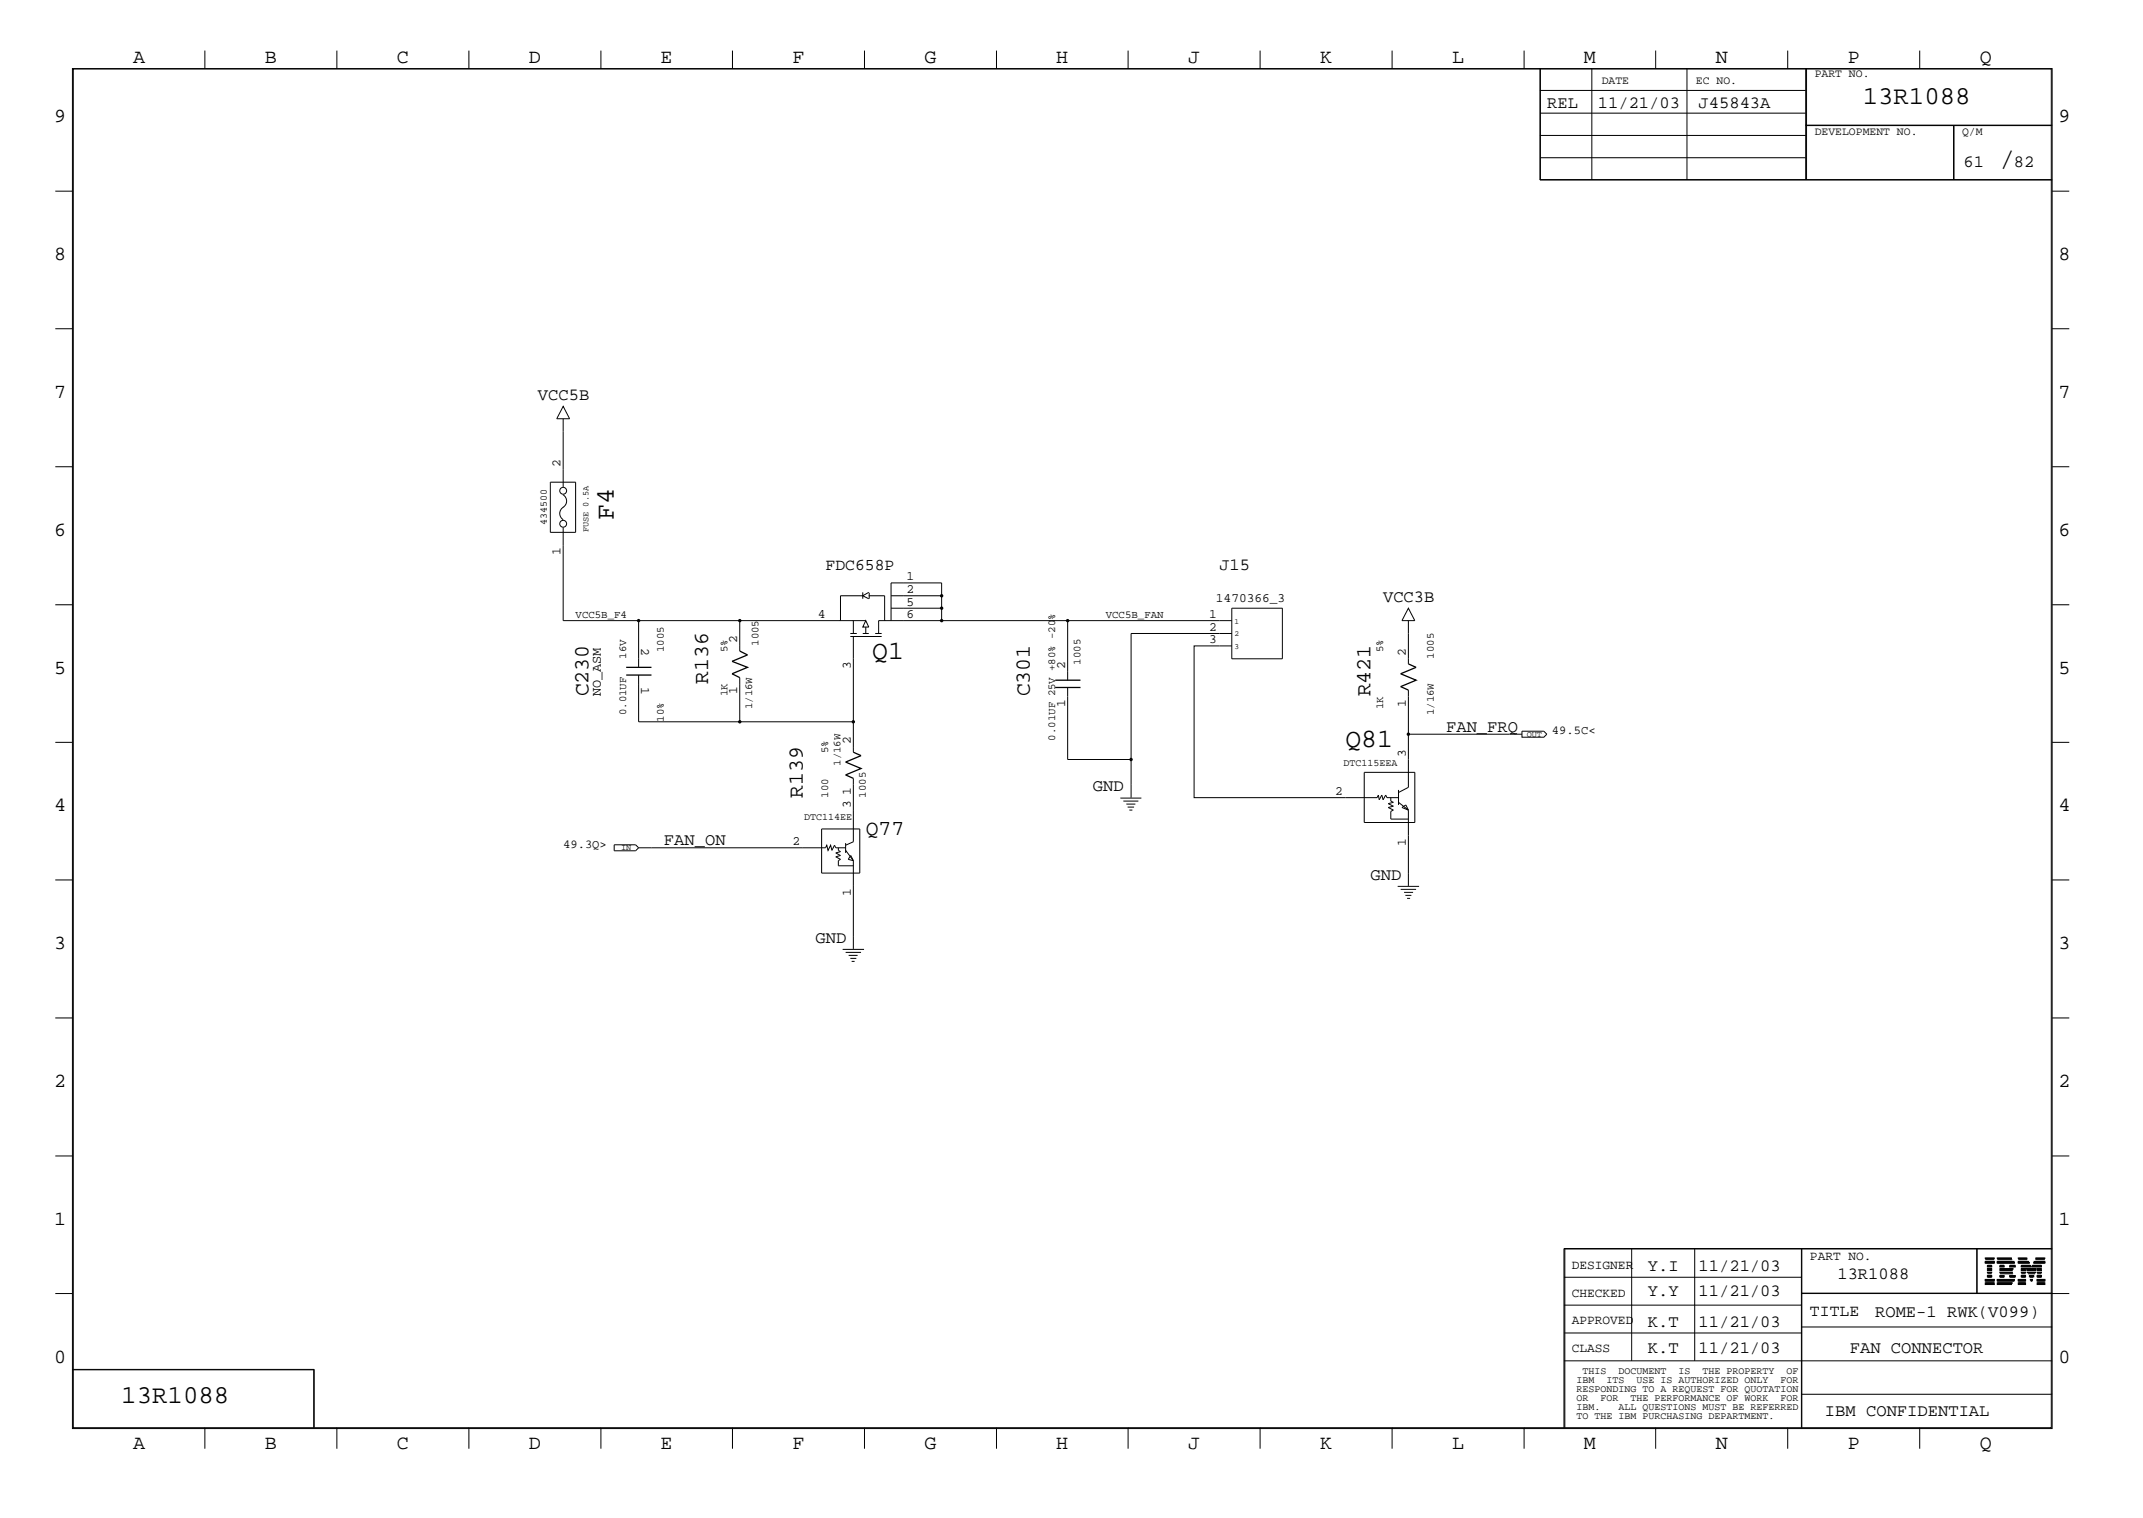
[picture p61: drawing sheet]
<svg xmlns="http://www.w3.org/2000/svg" width="423mm" height="300mm" viewBox="0 0 423 300" stroke-linecap="round" stroke-linejoin="round" font-family="sans-serif">
<defs><g id="words">
<g font-size="5.2">
<text x="395" y="32.9">/</text>
<text x="121.2" y="102.7" transform="rotate(-90 121.2 102.7)">F4</text>
<text x="172.3" y="130.1">Q1</text>
<text x="265.8" y="147.6">Q81</text>
</g>
<g font-size="5.1">
<text x="368" y="20.5">13R1088</text>
<text x="24" y="277.2">13R1088</text>
</g>
<g font-size="4.2">
<text x="116.2" y="137.6" transform="rotate(-90 116.2 137.6)">C230</text>
<text x="139.9" y="135.1" transform="rotate(-90 139.9 135.1)">R136</text>
<text x="203.5" y="137.6" transform="rotate(-90 203.5 137.6)">C301</text>
<text x="270.8" y="137.6" transform="rotate(-90 270.8 137.6)">R421</text>
<text x="158.6" y="157.6" transform="rotate(-90 158.6 157.6)">R139</text>
<text x="171" y="165">Q77</text>
</g>
<g font-size="4">
<text x="26.3" y="12.5">A</text>
<text x="52.3" y="12.5">B</text>
<text x="78.4" y="12.5">C</text>
<text x="104.5" y="12.5">D</text>
<text x="130.5" y="12.5">E</text>
<text x="156.5" y="12.5">F</text>
<text x="182.6" y="12.5">G</text>
<text x="208.6" y="12.5">H</text>
<text x="234.7" y="12.5">J</text>
<text x="260.8" y="12.5">K</text>
<text x="286.9" y="12.5">L</text>
<text x="312.8" y="12.5">M</text>
<text x="338.9" y="12.5">N</text>
<text x="365" y="12.5">P</text>
<text x="391.1" y="12.5">Q</text>
<text x="10.7" y="24.1">9</text>
<text x="406.7" y="24.1">9</text>
<text x="10.7" y="51.4">8</text>
<text x="406.7" y="51.4">8</text>
<text x="10.7" y="78.6">7</text>
<text x="406.7" y="78.6">7</text>
<text x="10.7" y="105.8">6</text>
<text x="406.7" y="105.8">6</text>
<text x="10.7" y="133.1">5</text>
<text x="406.7" y="133.1">5</text>
<text x="10.7" y="160.2">4</text>
<text x="406.7" y="160.2">4</text>
<text x="10.7" y="187.5">3</text>
<text x="406.7" y="187.5">3</text>
<text x="10.7" y="214.6">2</text>
<text x="406.7" y="214.6">2</text>
<text x="10.7" y="241.9">1</text>
<text x="406.7" y="241.9">1</text>
<text x="10.7" y="269.2">0</text>
<text x="406.7" y="269.2">0</text>
<text x="26.3" y="286.2">A</text>
<text x="52.3" y="286.2">B</text>
<text x="78.4" y="286.2">C</text>
<text x="104.5" y="286.2">D</text>
<text x="130.5" y="286.2">E</text>
<text x="156.5" y="286.2">F</text>
<text x="182.6" y="286.2">G</text>
<text x="208.6" y="286.2">H</text>
<text x="234.7" y="286.2">J</text>
<text x="260.8" y="286.2">K</text>
<text x="286.9" y="286.2">L</text>
<text x="312.8" y="286.2">M</text>
<text x="338.9" y="286.2">N</text>
<text x="365" y="286.2">P</text>
<text x="391.1" y="286.2">Q</text>
</g>
<g font-size="3.4">
<text x="305.6" y="21.4">REL</text>
<text x="315.6" y="21.4">11/21/03</text>
<text x="335.5" y="21.4">J45843A</text>
<text x="387.9" y="32.9">61</text>
<text x="397.8" y="32.9">82</text>
<text x="106.3" y="79">VCC5B</text>
<text x="240.9" y="112.7">J15</text>
<text x="273.2" y="118.9">VCC3B</text>
<text x="285.7" y="144.6">FAN_FRQ</text>
<text x="215.9" y="156.3">GND</text>
<text x="131.1" y="167">FAN_ON</text>
<text x="270.8" y="173.7">GND</text>
<text x="161.1" y="186.2">GND</text>
<text x="325.5" y="251">Y.I</text>
<text x="335.5" y="251">11/21/03</text>
<text x="325.5" y="255.9">Y.Y</text>
<text x="335.5" y="255.9">11/21/03</text>
<text x="363" y="252.7">13R1088</text>
<text x="325.5" y="262.2">K.T</text>
<text x="335.5" y="262.2">11/21/03</text>
<text x="370.4" y="260.2">ROME-1 RWK(V099)</text>
<text x="325.5" y="267.2">K.T</text>
<text x="335.5" y="267.2">11/21/03</text>
<text x="365.4" y="267.2">FAN CONNECTOR</text>
<text x="360.5" y="279.7">IBM CONFIDENTIAL</text>
</g>
<g font-size="3.2">
<text x="163.1" y="112.7">FDC658P</text>
<text x="357.5" y="260">TITLE</text>
</g>
<text font-size="2.7" x="118.7" y="137.6" transform="rotate(-90 118.7 137.6)">NO_ASM</text>
<g font-size="2.5">
<text x="110.7" y="92.2" transform="rotate(-90 110.7 92.2)">2</text>
<text x="110.7" y="109.7" transform="rotate(-90 110.7 109.7)">1</text>
<text x="179.1" y="114.6">1</text>
<text x="179.1" y="119.6">5</text>
<text x="179.1" y="117.2">2</text>
<text x="240.2" y="118.9">1470366_3</text>
<text x="161.5" y="122.2">4</text>
<text x="179.1" y="122.2">6</text>
<text x="238.8" y="122.2">1</text>
<text x="238.8" y="124.6">2</text>
<text x="126.7" y="128.1" transform="rotate(90 126.7 128.1)">2</text>
<text x="145.6" y="127.1" transform="rotate(-90 145.6 127.1)">2</text>
<text x="238.8" y="127.1">3</text>
<text x="277.7" y="129.6" transform="rotate(-90 277.7 129.6)">2</text>
<text x="126.7" y="135.6" transform="rotate(90 126.7 135.6)">1</text>
<text x="145.6" y="137.2" transform="rotate(-90 145.6 137.2)">1</text>
<text x="168.1" y="132.2" transform="rotate(-90 168.1 132.2)">3</text>
<text x="210.4" y="132.1" transform="rotate(-90 210.4 132.1)">2</text>
<text x="210.4" y="139.6" transform="rotate(-90 210.4 139.6)">1</text>
<text x="277.7" y="139.6" transform="rotate(-90 277.7 139.6)">1</text>
<text x="168.1" y="147.1" transform="rotate(-90 168.1 147.1)">2</text>
<text x="277.7" y="149.5" transform="rotate(-90 277.7 149.5)">3</text>
<text x="168.1" y="159.5" transform="rotate(-90 168.1 159.5)">3</text>
<text x="168.1" y="157.1" transform="rotate(-90 168.1 157.1)">1</text>
<text x="263.7" y="157.1">2</text>
<text x="156.5" y="167">2</text>
<text x="277.7" y="167" transform="rotate(-90 277.7 167)">1</text>
<text x="168.1" y="177" transform="rotate(-90 168.1 177)">1</text>
<text x="310.5" y="250.6">DESIGNER</text>
<text x="357.5" y="248.8">PART NO.</text>
<text x="310.5" y="256.1">CHECKED</text>
<text x="310.5" y="261.5">APPROVED</text>
<text x="310.5" y="267">CLASS</text>
</g>
<g font-size="2.4">
<text x="306.6" y="145">49.5C&lt;</text>
<text x="111.3" y="167.5">49.3Q&gt;</text>
</g>
<g font-size="2.3">
<text x="316.4" y="16.7">DATE</text>
<text x="335" y="16.7">EC NO.</text>
<text x="358.5" y="15.2">PART NO.</text>
<text x="358.5" y="26.6">DEVELOPMENT NO.</text>
<text x="387.6" y="26.6">Q/M</text>
</g>
<g font-size="2.1">
<text x="113.7" y="122.2">VCC5B_F4</text>
<text x="218.4" y="122.2">VCC5B_FAN</text>
<text x="123.7" y="130.1" transform="rotate(-90 123.7 130.1)">16V</text>
<text x="131.1" y="128.9" transform="rotate(-90 131.1 128.9)">1005</text>
<text x="143.7" y="128.9" transform="rotate(-90 143.7 128.9)">5%</text>
<text x="149.9" y="127.6" transform="rotate(-90 149.9 127.6)">1005</text>
<text x="213.4" y="131.3" transform="rotate(-90 213.4 131.3)">1005</text>
<text x="273.2" y="128.9" transform="rotate(-90 273.2 128.9)">5%</text>
<text x="283.2" y="130.1" transform="rotate(-90 283.2 130.1)">1005</text>
<text x="143.7" y="137.6" transform="rotate(-90 143.7 137.6)">1K</text>
<text x="208.4" y="132.6" transform="rotate(-90 208.4 132.6)">+80% -20%</text>
<text x="123.7" y="141.3" transform="rotate(-90 123.7 141.3)">0.01UF</text>
<text x="131.1" y="142.6" transform="rotate(-90 131.1 142.6)">10%</text>
<text x="148.6" y="140.1" transform="rotate(-90 148.6 140.1)">1/16W</text>
<text x="273.2" y="140.1" transform="rotate(-90 273.2 140.1)">1K</text>
<text x="283.2" y="141.3" transform="rotate(-90 283.2 141.3)">1/16W</text>
<text x="163.6" y="148.8" transform="rotate(-90 163.6 148.8)">5%</text>
<text x="208.4" y="146.3" transform="rotate(-90 208.4 146.3)">0.01UF 25V</text>
<text x="166" y="151.3" transform="rotate(-90 166 151.3)">1/16W</text>
<text x="163.6" y="157.6" transform="rotate(-90 163.6 157.6)">100</text>
<text x="171" y="157.6" transform="rotate(-90 171 157.6)">1005</text>
</g>
<g font-size="2">
<text x="108" y="103.8" transform="rotate(-90 108 103.8)">434500</text>
<text x="265.4" y="151.3">DTC115EEA</text>
<text x="158.8" y="162.1">DTC114EE</text>
<text x="311.4" y="273.2">IBM</text>
<text x="311.4" y="275">RESPONDING TO A REQUEST FOR QUOTATION</text>
<text x="312.6" y="271.4">THIS</text>
<text x="317.3" y="273.2">ITS</text>
<text x="319.7" y="271.4">DOCUMENT</text>
<text x="323.3" y="273.2">USE IS AUTHORIZED ONLY</text>
<text x="331.6" y="271.4">IS</text>
<text x="336.3" y="271.4">THE PROPERTY</text>
<text x="351.7" y="273.2">FOR</text>
<text x="352.9" y="271.4">OF</text>
<text x="311.4" y="276.7">OR</text>
<text x="311.4" y="278.6">IBM.</text>
<text x="311.4" y="280.2">TO THE IBM PURCHASING DEPARTMENT.</text>
<text x="316.1" y="276.7">FOR</text>
<text x="319.7" y="278.6">ALL QUESTIONS MUST BE REFERRED</text>
<text x="322.1" y="276.7">THE PERFORMANCE OF WORK</text>
<text x="351.7" y="276.7">FOR</text>
</g>
<g font-size="1.7">
<text x="116.2" y="105.2" transform="rotate(-90 116.2 105.2)">FUSE 0.5A</text>
<text x="301.6" y="145.5">OUT</text>
<text x="122.7" y="167.9">IN</text>
</g>
<g font-size="1.6">
<text x="243.8" y="125.7">2</text>
<text x="243.8" y="123.3">1</text>
<text x="243.8" y="128.2">3</text>
</g>
</g></defs>
<path d="M123.7 133.4h5M123.7 131.8h5M146.1 128.6l1.6 .8-3.1 1.2 3.1 1.2-3.1 1.3 1.5 .8M208.4 135.8h5M208.4 134.4h5M278.2 131.1l1.5 .7-3 1.3 3 1.3-3 1.2 1.5 .7M168.6 148.6l1.5 .7-3.1 1.2 3.1 1.3-3.1 1.3 1.6 .7" fill="none" stroke="#000" stroke-width=".25"/>
<g fill="none" stroke="#000" stroke-width=".2">
<path d="M14.3 13.5h391.1v268.7h-391.1zM14.5 13.6h390.7v268.4h-390.7zM40.5 10v3.5M66.5 10v3.5M92.6 10v3.5M118.7 10v3.5M144.7 10v3.5M170.8 10v3.5M196.9 10v3.5M222.8 10v3.5M248.9 10v3.5M275 10v3.5"/>
<path d="M301.1 10v3.5M304.2 13.5v22.1h101.2M304.2 17.9h52.5M304.3 13.5v22.1M314.5 13.5v22.1M327.1 10v3.5M333.2 13.5v22.1M353.1 10v3.5M356.7 13.5v22.1M356.9 13.5v22.1M379.2 10v3.5M10.9 37.8h3.4"/>
<path d="M304.2 35.5h101.2M304.2 26.8h52.5M304.2 22.4h52.5M304.3 31.2h52.4M356.7 24.8h48.7M356.7 24.7h48.7M385.9 24.8v10.8M386 24.8v10.8M405.4 37.8h3.4M10.9 64.9h3.4M405.4 64.9h3.4M10.9 92.2h3.4"/>
<path d="M108.7 95.3h5v9.9h-5zM111.2 97.7a1.44 1.44 0 0 1 0 2.5M111.3 80.3l1.2 2.4h-2.5zM111.3 82.7v13.5M405.4 92.2h3.4M10.9 119.5h3.4M111.3 104.2v18.4h14.9M111.3 100.2a1.44 1.44 0 0 0 0 2.5M170.4 117.7h-4.4v4.9M170.4 117v1.3M171.6 117l-1.2 .7 1.2 .6M171.6 117.7h3.2v4.9"/>
<path d="M171.7 117.1v1.2M176 117.7h10M405.4 119.5h3.4M126.2 122.6h19.9v6M126.2 122.6v9.2M126.2 133.4v9.2h19.9M146.1 122.6h24.9M146.1 133.9v8.7M168 125.1h1.2M168 125.7h6.2M168.6 122.6v2.5M168.6 125.7v16.9"/>
<path d="M170.4 125.1h1.2M171 122.6l.6 1.3h-1.2zM171 123.9v1.2M172.9 125.1h1.3M176 122.6v-7.5h10v7.5M176 120.1h10M186 122.6h24.9v11.8M186 122.6h-12.4v2.5M210.9 135.8v14.2h12.5M210.9 122.6h32.4M243.3 127.6h-7.4v30h36.1l.3-.5 .2 .9 .5-.9 .2 .9 .5-.9 .3 .5h2.3M243.3 125.1h-19.9v32.5"/>
<path d="M243.3 120.1h10v10h-10zM278.2 120.1l1.3 2.5h-2.6zM278.2 122.6v8.5M278.2 136.3v8.7M10.9 146.6h3.4M146.1 142.6h22.5v6M168.6 153.8v12.5l-1.6 .7M221.3 157.6h4.2M221.9 158.2h3M222.5 158.8h1.8M222.8 159.4h1.2M269.5 152.6h10v9.9h-10z"/>
<path d="M274.7 157.6v.6l.6 .3-1.1 .3 1.1 .5-1.1 .2 1.1 .5-.6 .3v1.5h3.5M276.3 156v3M276.3 158.5l1.9 1.5M276.9 159.5l.8-.5 .5 1zM300.7 144.4h4.3l.6 .6-.6 .6h-4.3zM300.7 145h-22.5v10.5l-1.9 1M405.4 146.6h3.4M10.9 173.8h3.4M121.3 166.9h4.3l.6 .6-.6 .6h-4.3zM126.2 167.5h36.9l.2-.5 .3 1 .5-1 .2 1 .5-1 .3 .5h1.9M162.3 163.7h7.5v8.8h-7.5zM165.6 167.5v.5l.4 .2-.9 .3 .9 .5-.9 .2 .9 .6-.4 .2v1h3"/>
<path d="M167 166.5v2M167 168l1.6 2M168.1 169l.5 1-1-.2zM168.6 170v17.5M223.1 160h.6M276.1 175.1h4.2M276.7 175.7h3M277.4 176.3h1.7M277.6 176.9h1.2M278 177.5h.6M278.2 160v15M405.4 173.8h3.4"/>
<path d="M166.5 187.5h4.2M167 188.1h3.1M167.6 188.7h1.8M168 189.3h1.2M168.2 189.9h.6M10.9 201.1h3.4M405.4 201.1h3.4M10.9 228.3h3.4M405.4 228.3h3.4M10.9 255.5h3.4M308.9 246.7h96.5M308.9 257.8h47"/>
<path d="M308.9 252.3h47M309.1 246.6v35.4M322.3 246.6v22.2M334.8 246.6v22.2M355.9 246.6v35.4M355.9 255.4h49.5M355.9 255.5h52.9M390.5 246.6v8.9M390.6 246.6v8.9M392.2 253.7h1.8zM392.2 253.6h1.8zM392.2 253.4l1.8 .1z"/>
<path d="M392.2 253l1.8 .1zM392.2 252.8l1.8 .1zM392.2 252.7l1.8 .1zM392.2 249.4l1.8 .1zM392.2 249.3l1.8 .1zM392.2 249.2l1.8 .1zM392.2 248.8h1.8zM392.2 248.7h1.8zM392.2 248.5l1.8 .1zM392.6 252.3h.8zM392.6 252.1l.8 .1zM392.6 252l.8 .1z"/>
<path d="M392.6 251.6h.8zM392.6 251.5h.8zM392.6 251.3l.8 .1zM392.6 250.9l.8 .1zM392.6 250.8h.8zM392.6 250.6l.8 .1zM392.6 250.2l.8 .1zM392.6 250l.8 .1zM392.6 249.9h.8zM394.5 253.7h2.8zM394.5 253.6h2.9zM394.5 253.4l3 .1z"/>
<path d="M394.5 248.8h3zM394.5 248.7h2.9zM394.5 248.5l2.8 .1zM394.5 253l3.3 .1zM394.5 252.8l3.4 .1zM394.5 252.7l3.4 .1zM394.5 249.4l3.4 .1zM394.5 249.3l3.4 .1zM394.5 249.2l3.3 .1zM395.1 251.6h2.6zM395.1 251.5h2.5zM395.1 251.3l2.4 .1z"/>
<path d="M395.1 250.9l2.4 .1zM395.1 250.8h2.5zM395.1 250.6l2.6 .1zM395.1 252.3h.8zM395.1 252.1l.8 .1zM395.1 252l.8 .1zM395.1 250.2l.8 .1zM395.1 250l.8 .1zM395.1 249.9h.8zM397 252.3h1.1zM397 252.1l1.1 .1zM397 252l1.1 .1z"/>
<path d="M397 250.2l1.1 .1zM397 250l1.1 .1zM397 249.9h1.1zM398.7 253.7h1.4zM398.7 253.6h1.4zM398.7 253.4l1.4 .1zM398.7 253l1.4 .1zM398.7 252.8l1.4 .1zM398.7 252.7l1.4 .1zM398.7 249.4l2.2 .1zM398.7 249.3l2.1 .1zM398.7 249.2l2 .1z"/>
<path d="M398.7 248.8h1.8zM398.7 248.7h1.8zM398.7 248.5l1.7 .1zM399.3 252.3h.8zM399.3 252.1l.8 .1zM399.3 252l.8 .1zM399.3 251.6h.8zM399.3 251.5h.8zM399.3 251.3l.8 .1zM399.3 250.9l.8 .1zM399.3 250.8h.8zM399.3 250.6l.8 .1z"/>
<path d="M399.3 250.2l1.9 .1zM399.3 250l1.9 .1zM399.3 249.9h1.8zM400.3 250.6l2 .1zM400.4 250.9l1.8 .1zM400.4 250.8h1.8zM400.5 251.3l1.6 .1zM400.6 251.5h1.5zM400.6 251.6h1.4zM400.9 252.1l.8 .1zM400.9 252l.8 .1zM401 252.3h.7z"/>
<path d="M401.1 252.7l.4 .1zM401.2 252.8l.3 .1zM401.2 253l.2 .1zM401.4 250.2l1.9 .1zM401.5 250l1.8 .1zM401.5 249.9h1.8zM401.7 249.4l2.2 .1zM401.8 249.3l2.1 .1zM401.8 249.2l2.1 .1zM402.1 248.8h1.8zM402.1 248.7h1.8zM402.2 248.5l1.7 .1z"/>
<path d="M402.4 253.7h1.5zM402.4 253.6h1.5zM402.4 253.4l1.5 .1zM402.4 253l1.5 .1zM402.4 252.8l1.5 .1zM402.4 252.7l1.5 .1zM402.4 252.3h.9zM402.4 252.1l.9 .1zM402.4 252l.9 .1zM402.4 251.6h.9zM402.4 251.5h.9zM402.4 251.3l.9 .1z"/>
<path d="M402.4 250.9l.9 .1zM402.4 250.8h.9zM402.4 250.6l.9 .1zM405.4 246.6h-96.5v35.4M14.3 270.5h47.8v11.5M14.3 270.6h47.8M62 270.5v11.5M308.9 268.8h96.5M308.9 263.3h47M355.9 275.4h49.5M355.9 262.1h49.5M40.5 282v4.2"/>
<path d="M66.5 282v4.2M92.6 282v4.2M118.7 282v4.2M144.7 282v4.2M170.8 282v4.2M196.9 282v4.2M222.8 282v4.2M248.9 282v4.2M275 282v4.2M301.1 282v4.2M327.1 282v4.2M353.1 282v4.2"/>
<path d="M379.2 282v4.2"/>
<circle cx="111.3" cy="96.9" r=".68"/>
<circle cx="111.3" cy="103.5" r=".68"/>
</g>
<g fill="#000">
<circle cx="186" cy="117.7" r=".34"/>
<circle cx="126.2" cy="122.6" r=".34"/>
<circle cx="146.1" cy="122.6" r=".34"/>
<circle cx="186" cy="120.1" r=".34"/>
<circle cx="186" cy="122.6" r=".34"/>
<circle cx="210.9" cy="122.6" r=".34"/>
<circle cx="146.1" cy="142.6" r=".34"/>
<circle cx="168.6" cy="142.6" r=".34"/>
<circle cx="223.4" cy="150" r=".34"/>
<circle cx="278.2" cy="145" r=".34"/>
</g>
<use href="#words"/>
</svg>
